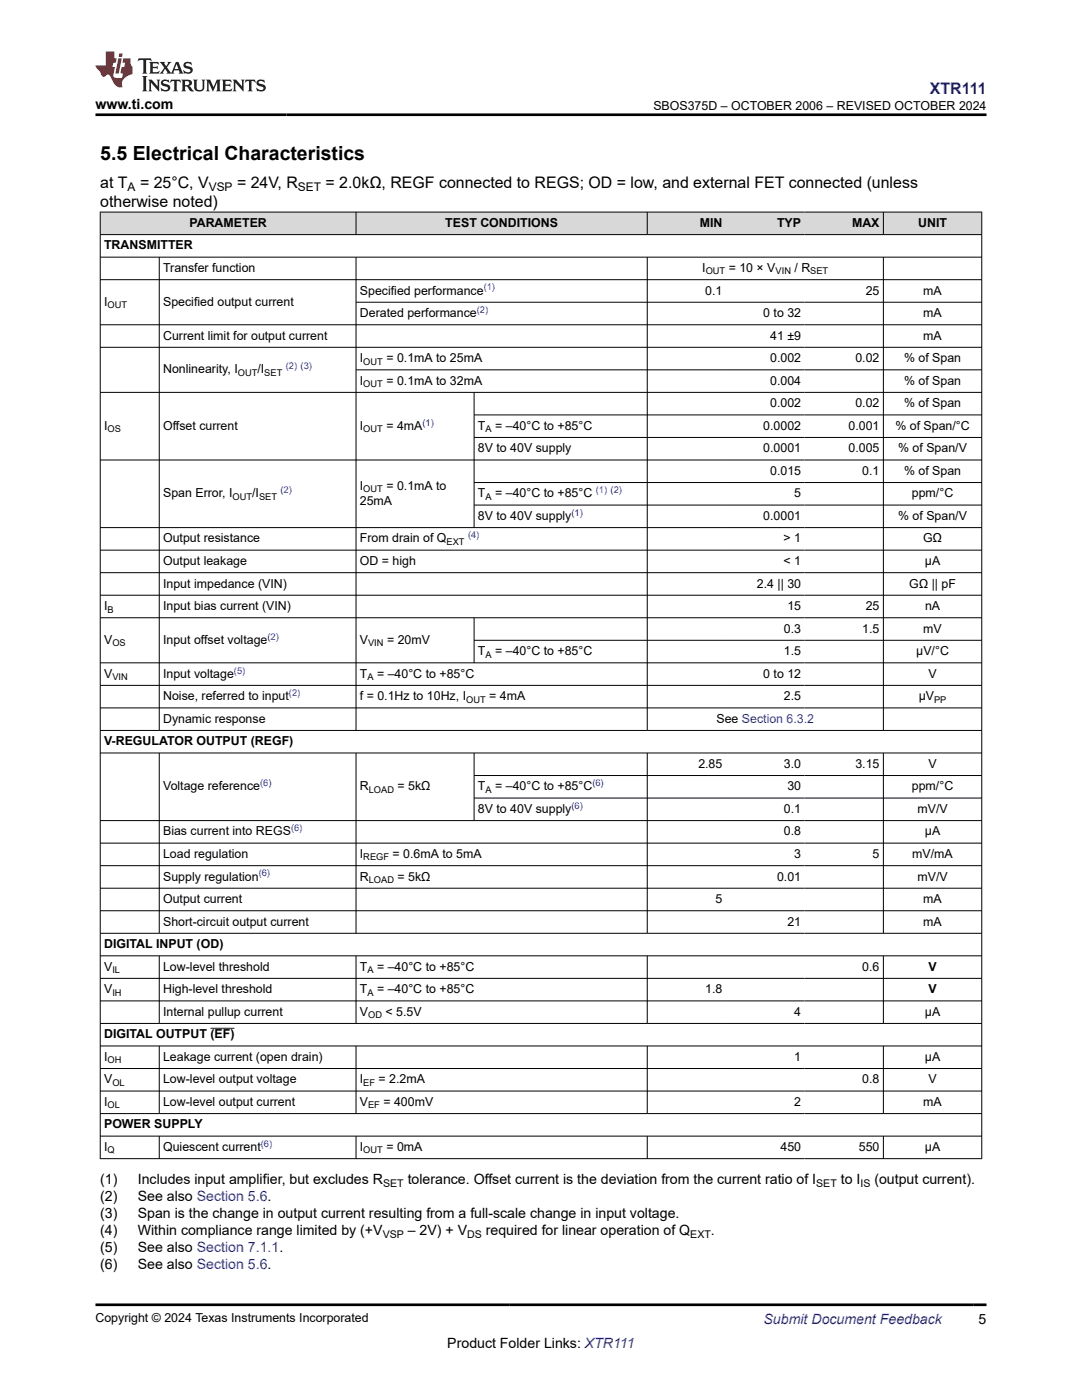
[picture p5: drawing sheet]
<svg xmlns="http://www.w3.org/2000/svg" width="216mm" height="279mm" viewBox="0 0 216 279" stroke-linecap="round" stroke-linejoin="round" font-family="sans-serif">
<defs><g id="words">
<text font-size="3.9" x="20" y="32">5.5 Electrical Characteristics</text>
<text font-size="3.2" fill="#00f" x="185.6" y="18.7">XTR111</text>
<g font-size="3.2">
<text x="20" y="37.5">at T</text>
<text x="20" y="41.3">otherwise noted)</text>
<text x="27.9" y="37.5">= 25°C, V</text>
<text x="47.3" y="37.5">= 24V, R</text>
<text x="65" y="37.5">= 2.0kΩ, REGF connected to REGS; OD = low, and external FET connected (unless</text>
</g>
<g font-size="2.8">
<text x="19" y="21.8">www.ti.com</text>
<text x="20" y="239.8">(2)</text>
<text x="20" y="236.4">(1)</text>
<text x="27.5" y="236.4">Includes input amplifier, but excludes R</text>
<text x="27.5" y="239.8">See also Section 5.6.</text>
<text x="81.3" y="236.4">tolerance. Offset current is the deviation from the current ratio of I</text>
<text x="167.8" y="236.4">to I</text>
<text x="174.5" y="236.4">(output current).</text>
<text x="20" y="243.2">(3)</text>
<text x="27.5" y="243.2">Span is the change in output current resulting from a full-scale change in input voltage.</text>
<text x="20" y="246.5">(4)</text>
<text x="20" y="249.9">(5)</text>
<text x="27.5" y="249.9">See also Section 7.1.1.</text>
<text x="27.5" y="246.5">Within compliance range limited by (+V</text>
<text x="81.4" y="246.5">– 2V) + V</text>
<text x="97" y="246.5">required for linear operation of Q</text>
<text x="141.9" y="246.5">.</text>
<text x="20" y="253.3">(6)</text>
<text x="27.5" y="253.3">See also Section 5.6.</text>
<text x="89.3" y="269">Product Folder Links: XTR111</text>
<text x="195.3" y="264.2">5</text>
</g>
<text font-size="2.8" fill="#00f" x="152.4" y="264.2">Submit Document Feedback</text>
<g font-size="2.5">
<text x="130.4" y="21.9">SBOS375D – OCTOBER 2006 – REVISED OCTOBER 2024</text>
<text x="37.8" y="45.3">PARAMETER</text>
<text x="88.8" y="45.3">TEST CONDITIONS</text>
<text x="139.6" y="45.3">MIN</text>
<text x="155.1" y="45.3">TYP</text>
<text x="170" y="45.3">MAX</text>
<text x="183.2" y="45.3">UNIT</text>
<text x="20.8" y="49.8">TRANSMITTER</text>
<text x="32.5" y="54.3">Transfer function</text>
<text x="71.8" y="58.8">Specified performance</text>
<text x="140.1" y="54.3">I</text>
<text x="140.7" y="58.8">0.1</text>
<text x="145.4" y="54.3">= 10 × V</text>
<text x="158.5" y="54.3">/ R</text>
<text x="172.8" y="58.8">25</text>
<text x="184.2" y="58.8">mA</text>
<text x="20.8" y="61">I</text>
<text x="32.5" y="61">Specified output current</text>
<text x="71.8" y="63.3">Derated performance</text>
<text x="152.3" y="63.3">0 to 32</text>
<text x="184.2" y="63.3">mA</text>
<text x="32.5" y="67.8">Current limit for output current</text>
<text x="153.7" y="67.8">41 ±9</text>
<text x="184.2" y="67.8">mA</text>
<text x="32.5" y="74.5">Nonlinearity, I</text>
<text x="51.4" y="74.5">/I</text>
<text x="71.8" y="72.3">I</text>
<text x="71.8" y="76.8">I</text>
<text x="77.1" y="72.3">= 0.1mA to 25mA</text>
<text x="77.1" y="76.8">= 0.1mA to 32mA</text>
<text x="153.7" y="72.3">0.002</text>
<text x="153.7" y="76.8">0.004</text>
<text x="170.7" y="72.3">0.02</text>
<text x="180.4" y="72.3">% of Span</text>
<text x="180.4" y="76.8">% of Span</text>
<text x="153.7" y="81.3">0.002</text>
<text x="170.7" y="81.3">0.02</text>
<text x="180.4" y="81.3">% of Span</text>
<text x="20.8" y="85.8">I</text>
<text x="32.5" y="85.8">Offset current</text>
<text x="71.8" y="85.8">I</text>
<text x="77.1" y="85.8">= 4mA</text>
<text x="95.4" y="85.8">T</text>
<text x="98.8" y="85.8">= –40°C to +85°C</text>
<text x="152.3" y="85.8">0.0002</text>
<text x="169.3" y="85.8">0.001</text>
<text x="178.7" y="85.8">% of Span/°C</text>
<text x="95.4" y="90.3">8V to 40V supply</text>
<text x="152.3" y="90.3">0.0001</text>
<text x="153.7" y="94.8">0.015</text>
<text x="169.3" y="90.3">0.005</text>
<text x="172.1" y="94.8">0.1</text>
<text x="179.2" y="90.3">% of Span/V</text>
<text x="180.4" y="94.8">% of Span</text>
<text x="32.5" y="99.3">Span Error, I</text>
<text x="50.3" y="99.3">/I</text>
<text x="71.8" y="100.7">25mA</text>
<text x="71.8" y="97.8">I</text>
<text x="77.1" y="97.8">= 0.1mA to</text>
<text x="95.4" y="99.3">T</text>
<text x="98.8" y="99.3">= –40°C to +85°C</text>
<text x="158.5" y="99.3">5</text>
<text x="182" y="99.3">ppm/°C</text>
<text x="95.4" y="103.8">8V to 40V supply</text>
<text x="152.3" y="103.8">0.0001</text>
<text x="179.2" y="103.8">% of Span/V</text>
<text x="32.5" y="108.3">Output resistance</text>
<text x="32.5" y="112.8">Output leakage</text>
<text x="71.8" y="108.3">From drain of Q</text>
<text x="71.8" y="112.8">OD = high</text>
<text x="156.4" y="108.3">&gt; 1</text>
<text x="156.4" y="112.8">&lt; 1</text>
<text x="184.2" y="108.3">GΩ</text>
<text x="184.5" y="112.8">μA</text>
<text x="32.5" y="117.3">Input impedance (VIN)</text>
<text x="151" y="117.3">2.4 || 30</text>
<text x="181.4" y="117.3">GΩ || pF</text>
<text x="20.8" y="121.7">I</text>
<text x="32.5" y="121.7">Input bias current (VIN)</text>
<text x="157.1" y="121.7">15</text>
<text x="172.8" y="121.7">25</text>
<text x="184.6" y="121.7">nA</text>
<text x="20.8" y="128.5">V</text>
<text x="32.5" y="128.5">Input offset voltage</text>
<text x="71.8" y="128.5">V</text>
<text x="77.2" y="128.5">= 20mV</text>
<text x="95.4" y="130.7">T</text>
<text x="98.8" y="130.7">= –40°C to +85°C</text>
<text x="156.4" y="126.2">0.3</text>
<text x="156.4" y="130.7">1.5</text>
<text x="172.1" y="126.2">1.5</text>
<text x="182.8" y="130.7">μV/°C</text>
<text x="184.2" y="126.2">mV</text>
<text x="20.8" y="135.2">V</text>
<text x="32.5" y="135.2">Input voltage</text>
<text x="71.8" y="135.2">T</text>
<text x="75.2" y="135.2">= –40°C to +85°C</text>
<text x="152.3" y="135.2">0 to 12</text>
<text x="185.3" y="135.2">V</text>
<text x="32.5" y="139.7">Noise, referred to input</text>
<text x="71.8" y="139.7">f = 0.1Hz to 10Hz, I</text>
<text x="97.6" y="139.7">= 4mA</text>
<text x="156.4" y="139.7">2.5</text>
<text x="183.3" y="139.7">μV</text>
<text x="20.8" y="148.7">V-REGULATOR OUTPUT (REGF)</text>
<text x="32.5" y="144.2">Dynamic response</text>
<text x="143" y="144.2">See Section 6.3.2</text>
<text x="139.3" y="153.2">2.85</text>
<text x="156.4" y="153.2">3.0</text>
<text x="170.7" y="153.2">3.15</text>
<text x="185.3" y="153.2">V</text>
<text x="32.5" y="157.7">Voltage reference</text>
<text x="71.8" y="157.7">R</text>
<text x="79.3" y="157.7">= 5kΩ</text>
<text x="95.4" y="157.7">T</text>
<text x="98.8" y="157.7">= –40°C to +85°C</text>
<text x="157.1" y="157.7">30</text>
<text x="182" y="157.7">ppm/°C</text>
<text x="32.5" y="166.7">Bias current into REGS</text>
<text x="95.4" y="162.2">8V to 40V supply</text>
<text x="156.4" y="162.2">0.1</text>
<text x="156.4" y="166.7">0.8</text>
<text x="183.1" y="162.2">mV/V</text>
<text x="184.5" y="166.7">μA</text>
<text x="32.5" y="171.2">Load regulation</text>
<text x="71.8" y="171.2">I</text>
<text x="78.3" y="171.2">= 0.6mA to 5mA</text>
<text x="158.5" y="171.2">3</text>
<text x="174.1" y="171.2">5</text>
<text x="182" y="171.2">mV/mA</text>
<text x="32.5" y="175.7">Supply regulation</text>
<text x="71.8" y="175.7">R</text>
<text x="79.3" y="175.7">= 5kΩ</text>
<text x="155.1" y="175.7">0.01</text>
<text x="183.1" y="175.7">mV/V</text>
<text x="32.5" y="180.2">Output current</text>
<text x="32.5" y="184.7">Short-circuit output current</text>
<text x="142.8" y="180.2">5</text>
<text x="157.1" y="184.7">21</text>
<text x="184.2" y="180.2">mA</text>
<text x="184.2" y="184.7">mA</text>
<text x="20.8" y="189.2">DIGITAL INPUT (OD)</text>
<text x="20.8" y="193.7">V</text>
<text x="32.5" y="193.7">Low-level threshold</text>
<text x="71.8" y="193.7">T</text>
<text x="75.2" y="193.7">= –40°C to +85°C</text>
<text x="172.1" y="193.7">0.6</text>
<text x="185.3" y="193.7">V</text>
<text x="20.8" y="198.2">V</text>
<text x="32.5" y="198.2">High-level threshold</text>
<text x="32.5" y="202.7">Internal pullup current</text>
<text x="71.8" y="198.2">T</text>
<text x="71.8" y="202.7">V</text>
<text x="75.2" y="198.2">= –40°C to +85°C</text>
<text x="76.9" y="202.7">&lt; 5.5V</text>
<text x="140.7" y="198.2">1.8</text>
<text x="158.5" y="202.7">4</text>
<text x="184.5" y="202.7">μA</text>
<text x="185.3" y="198.2">V</text>
<text x="20.8" y="207.2">DIGITAL OUTPUT (EF)</text>
<text x="20.8" y="211.7">I</text>
<text x="32.5" y="211.7">Leakage current (open drain)</text>
<text x="158.5" y="211.7">1</text>
<text x="184.5" y="211.7">μA</text>
<text x="20.8" y="216.2">V</text>
<text x="20.8" y="220.7">I</text>
<text x="32.5" y="216.2">Low-level output voltage</text>
<text x="32.5" y="220.7">Low-level output current</text>
<text x="71.8" y="216.2">I</text>
<text x="71.8" y="220.7">V</text>
<text x="75.5" y="216.2">= 2.2mA</text>
<text x="76.5" y="220.7">= 400mV</text>
<text x="158.5" y="220.7">2</text>
<text x="172.1" y="216.2">0.8</text>
<text x="184.2" y="220.7">mA</text>
<text x="185.3" y="216.2">V</text>
<text x="20.8" y="225.2">POWER SUPPLY</text>
<text x="20.8" y="229.7">I</text>
<text x="32.5" y="229.7">Quiescent current</text>
<text x="71.8" y="229.7">I</text>
<text x="77.1" y="229.7">= 0mA</text>
<text x="155.7" y="229.7">450</text>
<text x="171.4" y="229.7">550</text>
<text x="184.5" y="229.7">μA</text>
<text x="19" y="263.9">Copyright © 2024 Texas Instruments Incorporated</text>
</g>
<g font-size="2.4">
<text x="25.5" y="38.1">A</text>
<text x="41.7" y="38.1">VSP</text>
<text x="59.5" y="38.1">SET</text>
</g>
<g font-size="2.1">
<text x="76.4" y="237">SET</text>
<text x="162.9" y="237">SET</text>
<text x="171.7" y="237">IS</text>
<text x="76.4" y="247.1">VSP</text>
<text x="93.2" y="247.1">DS</text>
<text x="137.7" y="247.1">EXT</text>
</g>
<g font-size="1.9" fill="#00f">
<text x="96.5" y="58">(1)</text>
<text x="95.1" y="62.5">(2)</text>
<text x="57" y="73.7">(2) (3)</text>
<text x="84.3" y="84.9">(1)</text>
<text x="56" y="98.4">(2)</text>
<text x="118.9" y="98.4">(1) (2)</text>
<text x="93.4" y="107.4">(4)</text>
<text x="114" y="102.9">(1)</text>
<text x="53.4" y="127.7">(2)</text>
<text x="46.7" y="134.4">(5)</text>
<text x="57.7" y="138.9">(2)</text>
<text x="51.9" y="156.9">(6)</text>
<text x="114" y="161.4">(6)</text>
<text x="118.2" y="156.9">(6)</text>
<text x="58.1" y="165.9">(6)</text>
<text x="51.6" y="174.9">(6)</text>
<text x="52" y="228.9">(6)</text>
</g>
<g font-size="1.9">
<text x="140.8" y="54.8">OUT</text>
<text x="154.8" y="54.8">VIN</text>
<text x="161.7" y="54.8">SET</text>
<text x="21.5" y="61.5">OUT</text>
<text x="47.5" y="75">OUT</text>
<text x="52.7" y="75">SET</text>
<text x="72.5" y="72.8">OUT</text>
<text x="72.5" y="77.3">OUT</text>
<text x="21.5" y="86.3">OS</text>
<text x="72.5" y="86.3">OUT</text>
<text x="96.9" y="86.3">A</text>
<text x="46.4" y="99.8">OUT</text>
<text x="51.7" y="99.8">SET</text>
<text x="72.5" y="98.3">OUT</text>
<text x="96.9" y="99.8">A</text>
<text x="89.1" y="108.7">EXT</text>
<text x="21.5" y="122.2">B</text>
<text x="22.4" y="129">OS</text>
<text x="73.5" y="129">VIN</text>
<text x="96.9" y="131.2">A</text>
<text x="22.4" y="135.7">VIN</text>
<text x="73.3" y="135.7">A</text>
<text x="93" y="140.2">OUT</text>
<text x="186.4" y="140.2">PP</text>
<text x="73.6" y="158.2">LOAD</text>
<text x="96.9" y="158.2">A</text>
<text x="72.5" y="171.7">REGF</text>
<text x="73.6" y="176.2">LOAD</text>
<text x="22.4" y="194.2">IL</text>
<text x="73.3" y="194.2">A</text>
<text x="22.4" y="198.7">IH</text>
<text x="73.3" y="198.7">A</text>
<text x="73.5" y="203.2">OD</text>
<text x="21.5" y="212.2">OH</text>
<text x="21.5" y="221.2">OL</text>
<text x="22.4" y="216.7">OL</text>
<text x="72.5" y="216.7">EF</text>
<text x="73.5" y="221.2">EF</text>
<text x="21.5" y="230.2">Q</text>
<text x="72.5" y="230.2">OUT</text>
</g>
</g></defs>
<g fill="#d8d8d8">
<path d="M20 42.3h175.9v4.5h-175.9z" fill-rule="evenodd"/>
<path d="M20.1 42.4h50.9v4.4h-50.9z" fill-rule="evenodd"/>
<path d="M71.1 42.4h58v4.4h-58z" fill-rule="evenodd"/>
<path d="M129.2 42.4h15.7v4.4h-15.7z" fill-rule="evenodd"/>
<path d="M144.9 42.4h15.7v4.4h-15.7z" fill-rule="evenodd"/>
<path d="M160.6 42.4h15.6v4.4h-15.6z" fill-rule="evenodd"/>
<path d="M176.3 42.4h19.5v4.4h-19.5z" fill-rule="evenodd"/>
</g>
<g fill="none" stroke="#000" stroke-width=".2">
<path d="M19.9 42.3h176.1M19.9 46.8h176.1M19.9 51.3h176.1M19.9 55.8h176.1M20 42.3v189M31.8 51.3v94.5M71 42.3v4.6M71 51.3v94.5M129.2 42.3v4.6M129.2 51.3v94.5M176.3 42.3v4.6M176.3 51.3v94.5"/>
<path d="M195.9 42.3v189M19.9 64.8h176.1M19.9 69.3h176.1M19.9 78.3h176.1M71 60.3h125M71 73.8h125M94.6 78.3v27.1M19.9 91.8h176.1M94.6 82.8h101.4M94.6 87.3h101.4M94.6 96.3h101.4M19.9 105.3h176.1"/>
<path d="M19.9 109.8h176.1M19.9 114.3h176.1M19.9 118.8h176.1M94.6 100.8h101.4M19.9 123.3h176.1M19.9 132.3h176.1M19.9 136.8h176.1M94.6 123.3v9M94.6 127.8h101.4M19.9 141.3h176.1M19.9 145.8h176.1M19.9 150.3h176.1"/>
<path d="M31.8 150.3v36M71 150.3v36M94.6 150.3v13.5M94.6 154.8h101.4M94.6 159.3h101.4M129.2 150.3v36M176.3 150.3v36M19.9 163.8h176.1M19.9 168.3h176.1M19.9 172.8h176.1M19.9 177.3h176.1M19.9 181.8h176.1"/>
<path d="M19.9 186.3h176.1M19.9 190.8h176.1M19.9 195.3h176.1M19.9 199.8h176.1M31.8 190.8v13.5M71 190.8v13.5M129.2 190.8v13.5M176.3 190.8v13.5M19.9 204.2h176.1M19.9 208.7h176.1M19.9 213.2h176.1M19.9 217.7h176.1"/>
<path d="M31.8 208.7v13.6M42 205.2h4.8M71 208.7v13.6M129.2 208.7v13.6M176.3 208.7v13.6M19.9 222.2h176.1M19.9 226.7h176.1M19.9 231.2h176.1M31.8 226.7v4.6M71 226.7v4.6M129.2 226.7v4.6M176.3 226.7v4.6"/>
</g>
<path d="M27.7 11.6l-.2 .6 .5-.2h.6v.1v2.2l-.2 .4h1l-.2-.4v-2.2v-.1h.5l.5 .2-.1-.6zM29.8 12.4l.2 .3v1.6l-.2 .4h1.9l.1-.6a1.08 1.08 0 0 1-1.3 .2v-.7h.6l.4 .2v-.7l-.4 .2h-.6v-.5l.2-.2a1 1 0 0 1 1 .3l-.1-.5zM31.8 12.4l1 1.1-1 1.2h.9l-.2-.2 .4-.8 .5 .8-.2 .2h1.6l-.2-.2 .1-.5h1l.1 .5-.1 .2h.9l-.2-.4-.8-1.9h-.5l-1 2.1-.8-1.1 .9-1h-.8l.2 .2-.5 .6-.3-.6 .1-.2zM35.2 12.8l.4 1h-.8zM36.8 12.5a.65 .65 0 0 0-.2 .7 .65 .65 0 0 0 .6 .5l.7 .1 .1 .3a.79 .79 0 0 1-.7 .4 .79 .79 0 0 1-.7-.5l.1 .7 .2-.1a.93 .93 0 0 0 1.1 0 .93 .93 0 0 0 .4-.9 1.46 1.46 0 0 0-1.2-.6l-.1-.3a1.09 1.09 0 0 1 1.2 .2l-.2-.6-.1 .1-.6-.2zM28.4 15.2l.2 .4v2.2l-.2 .4h1l-.2-.4v-2.2l.2-.4zM29.6 15.9l.2 .4v1.5l-.2 .4h.8l-.3-.4v-1.3l1.7 1.8v-2l.2-.4h-.8l.2 .2 .1 1.1-1.2-1.3zM32.3 16a.65 .65 0 0 0-.2 .8 .65 .65 0 0 0 .7 .4l.6 .2 .1 .2a.79 .79 0 0 1-.7 .4 .79 .79 0 0 1-.7-.5l.1 .7 .2-.1a.93 .93 0 0 0 1.1 .1 .93 .93 0 0 0 .4-1 1.46 1.46 0 0 0-1.2-.5l-.1-.4a1.09 1.09 0 0 1 1.2 .2l-.2-.6-.1 .1-.6-.1zM34.1 15.9l-.1 .6a.63 .63 0 0 1 .7-.3l.1 1.6-.3 .4h1l-.2-.4v-1.6a.66 .66 0 0 1 .8 .3l-.1-.6zM36.2 15.9l.2 .4v1.5l-.2 .4h.9l-.2-.2v-.7h.5l.1 .2a.79 .79 0 0 0 1.2 .6l-1-.9a.61 .61 0 0 0 .6-.6 .61 .61 0 0 0-.5-.7zM36.9 16.2h.2a.47 .47 0 0 1 .5 .1 .47 .47 0 0 1 .1 .5l-.2 .1-.6 .1zM38.5 15.9l.2 .2a2.27 2.27 0 0 0 .4 2 1.04 1.04 0 0 0 1.7-.7v-1.3l.2-.2h-.8l.2 .4v1.1a.6 .6 0 0 1-.6 .6 .6 .6 0 0 1-.6-.6v-1.1l.3-.4zM41.1 15.9l.2 .4v1.5l-.2 .4h.7l-.2-.4v-1.4l.9 1.9 .8-1.9v1.4l-.2 .4h1l-.3-.4v-1.5l.3-.4h-.8l-.7 1.5-.7-1.5zM44.3 15.9l.2 .4v1.5l-.2 .4h1.9l.1-.6a1.09 1.09 0 0 1-1.3 .2v-.7h.6l.4 .2v-.6l-.4 .2h-.6v-.6l.2-.1a1.01 1.01 0 0 1 1 .3l-.1-.6zM46.4 15.9l.3 .4v1.5l-.3 .4h.8l-.2-.4v-1.3l1.6 1.8v-2l.2-.4h-.7l.2 .2v1.1l-1.2-1.3zM49 15.9l-.1 .6a.63 .63 0 0 1 .8-.3v1.6l-.3 .4h1l-.2-.4v-1.6a.66 .66 0 0 1 .8 .3l-.1-.6zM51.4 16a.65 .65 0 0 0-.2 .8 .65 .65 0 0 0 .6 .4l.6 .2 .2 .2a.79 .79 0 0 1-.8 .4 .79 .79 0 0 1-.6-.5l.1 .7 .2-.1a.93 .93 0 0 0 1 .1 .93 .93 0 0 0 .5-1 1.46 1.46 0 0 0-1.3-.5l-.1-.4a1.09 1.09 0 0 1 1.3 .2l-.2-.6-.2 .1-.5-.1z" fill="#231f20"/>
<path d="M21.1 10.3v2.7h-2.1l.1 .4 .9 1a.95 .95 0 0 0 .9 .9 .59 .59 0 0 1 .6-.4 .59 .59 0 0 1 .5 .3l.4 .8a1.59 1.59 0 0 0 2.1 1.4 1.61 1.61 0 0 1 1-2.3l1-.3-.1-1.5a1.59 1.59 0 0 1-.4-1.7h-1.4l-.2 .9h.5l-.1 .9h-.5l-.2 .9v.3l.4 .1-.2 .9h-.6a.73 .73 0 0 1-1.1-.7l.3-1.5h-.5l.2-.9h.5l.2-.9h-.5v-1.3zM23.6 11.6l-.6 3.1h.7l.6-3.1zM23.8 10.7l-.1 .6h.7l.1-.6z" fill="#ed1c24"/>
<path d="M19 22.9h177.8M19 260.4h177.8" fill="none" stroke="#000" stroke-width=".53"/>
<use href="#words"/>
</svg>
